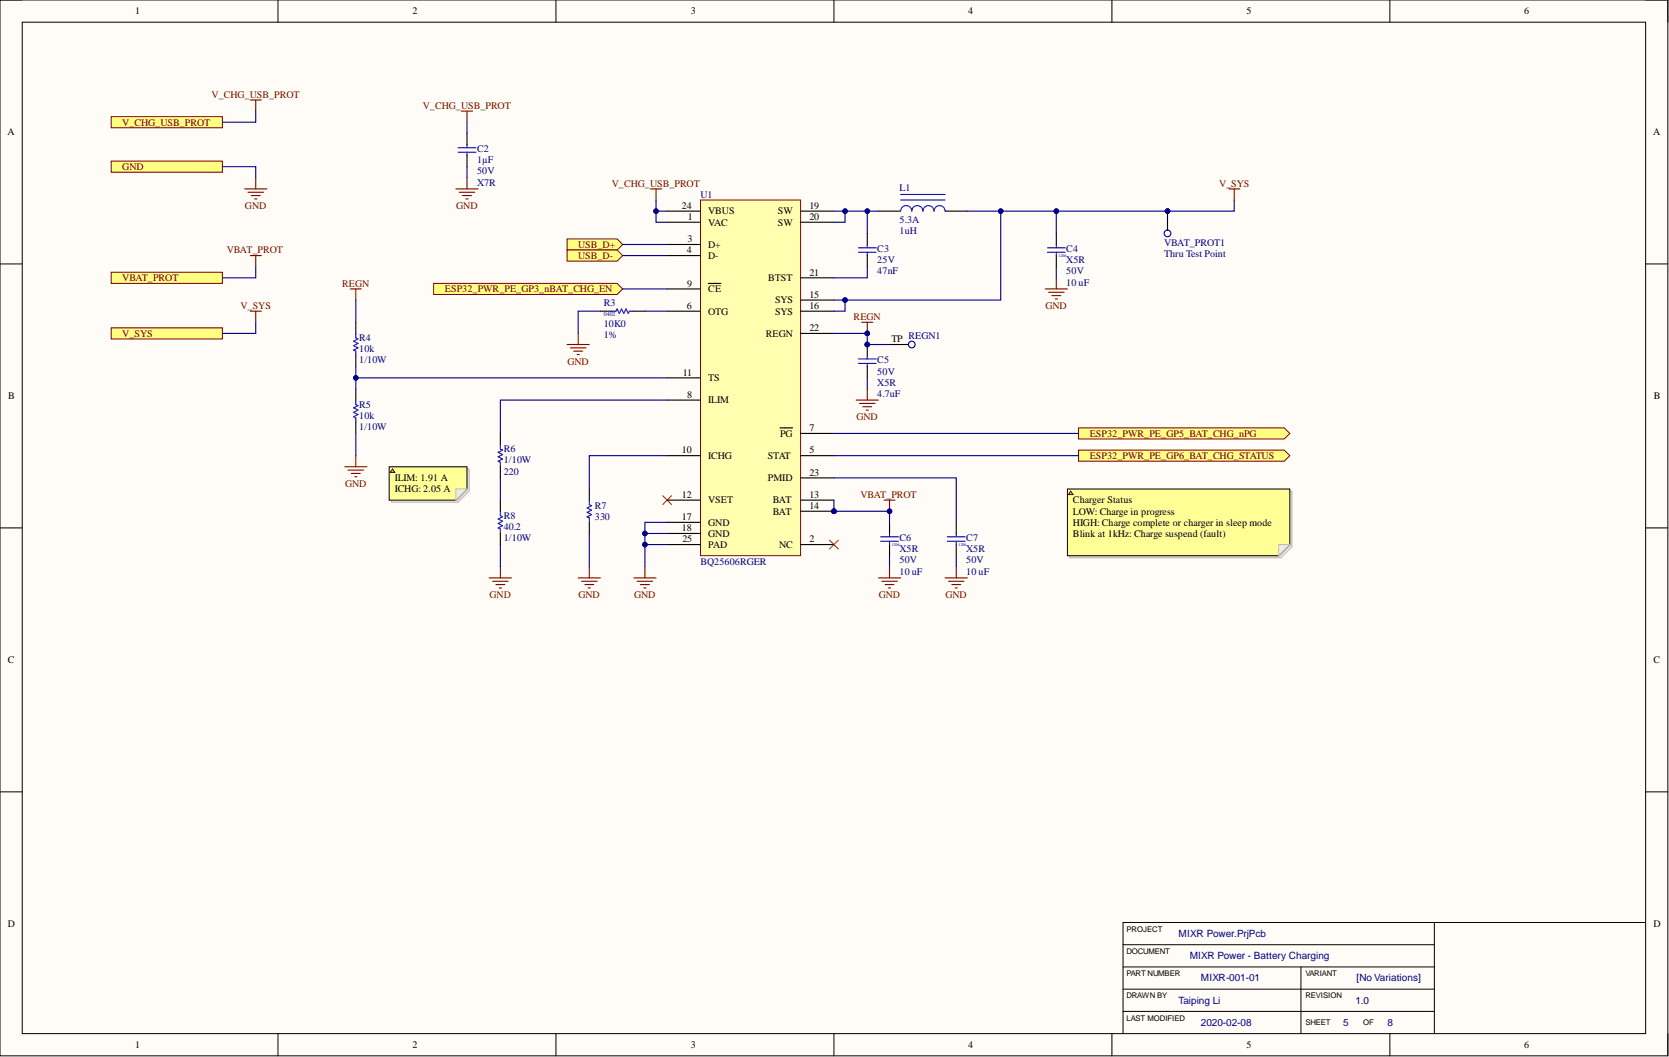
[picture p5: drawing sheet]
<svg xmlns="http://www.w3.org/2000/svg" width="381mm" height="241mm" viewBox="0 0 381 241" stroke-linecap="round" stroke-linejoin="round" font-family="sans-serif">
<defs><g id="words">
<g font-size="2.3">
<text x="30.9" y="3.3">1</text>
<text x="94.2" y="3.3">2</text>
<text x="157.7" y="3.3">3</text>
<text x="221" y="3.3">4</text>
<text x="284.5" y="3.3">5</text>
<text x="347.9" y="3.3">6</text>
<text x="1.7" y="30.9">A</text>
<text x="377.4" y="30.9">A</text>
<text x="155.7" y="47.7">24</text>
<text x="184.8" y="47.7">19</text>
<text x="157" y="50.2">1</text>
<text x="161.7" y="49">VBUS</text>
<text x="161.7" y="51.5">VAC</text>
<text x="177.6" y="49">SW</text>
<text x="177.6" y="51.5">SW</text>
<text x="184.8" y="50.2">20</text>
<text x="156.8" y="57.8">4</text>
<text x="156.9" y="55.3">3</text>
<text x="161.7" y="56.6">D+</text>
<text x="161.7" y="59.1">D-</text>
<text x="156.9" y="65.5">9</text>
<text x="175.4" y="64.2">BTST</text>
<text x="184.8" y="62.9">21</text>
<text x="156.8" y="70.5">6</text>
<text x="161.7" y="71.8">OTG</text>
<text x="161.7" y="66.7">CE</text>
<text x="176.9" y="69.3">SYS</text>
<text x="176.9" y="71.8">SYS</text>
<text x="184.8" y="68">15</text>
<text x="184.8" y="70.5">16</text>
<text x="174.8" y="76.9">REGN</text>
<text x="184.8" y="75.6">22</text>
<text x="203.5" y="78.1">TP</text>
<text x="155.8" y="85.8">11</text>
<text x="161.7" y="87">TS</text>
<text x="1.9" y="91.2">B</text>
<text x="156.9" y="90.8">8</text>
<text x="161.7" y="92.1">ILIM</text>
<text x="377.5" y="91.2">B</text>
<text x="178.1" y="99.7">PG</text>
<text x="184.8" y="98.4">7</text>
<text x="155.7" y="103.5">10</text>
<text x="161.7" y="104.8">ICHG</text>
<text x="175.3" y="104.8">STAT</text>
<text x="184.8" y="103.5">5</text>
<text x="90.1" y="109.9">ILIM: 1.91 A</text>
<text x="90.1" y="112.4">ICHG: 2.05 A</text>
<text x="155.7" y="113.7">12</text>
<text x="175.3" y="109.9">PMID</text>
<text x="184.8" y="113.7">13</text>
<text x="184.8" y="108.6">23</text>
<text x="155.7" y="118.7">17</text>
<text x="161.7" y="114.9">VSET</text>
<text x="176.4" y="114.9">BAT</text>
<text x="176.4" y="117.5">BAT</text>
<text x="184.8" y="116.2">14</text>
<text x="244.9" y="114.9">Charger Status</text>
<text x="244.9" y="117.5">LOW: Charge in progress</text>
<text x="155.7" y="121.3">18</text>
<text x="155.8" y="123.8">25</text>
<text x="161.7" y="120">GND</text>
<text x="161.7" y="122.5">GND</text>
<text x="161.7" y="125.1">PAD</text>
<text x="177.8" y="125.1">NC</text>
<text x="184.8" y="123.8">2</text>
<text x="244.9" y="120">HIGH: Charge complete or charger in sleep mode</text>
<text x="244.9" y="122.5">Blink at 1kHz: Charge suspend (fault)</text>
<text x="1.8" y="151.4">C</text>
<text x="377.4" y="151.4">C</text>
<text x="1.8" y="211.7">D</text>
<text x="377.4" y="211.7">D</text>
<text x="30.9" y="239.3">1</text>
<text x="94.2" y="239.3">2</text>
<text x="157.7" y="239.3">3</text>
<text x="221" y="239.3">4</text>
<text x="284.5" y="239.3">5</text>
<text x="347.9" y="239.3">6</text>
</g>
<g font-size="2.3" fill="#800000">
<text x="48.3" y="22.3">V_CHG_USB_PROT</text>
<text x="27.9" y="28.7">V_CHG_USB_PROT</text>
<text x="96.5" y="24.9">V_CHG_USB_PROT</text>
<text x="27.9" y="38.8">GND</text>
<text x="55.9" y="47.7">GND</text>
<text x="104.2" y="47.7">GND</text>
<text x="139.7" y="42.6">V_CHG_USB_PROT</text>
<text x="278.3" y="42.6">V_SYS</text>
<text x="51.8" y="57.8">VBAT_PROT</text>
<text x="132" y="56.6">USB_D+</text>
<text x="132" y="59.1">USB_D-</text>
<text x="27.9" y="64.2">VBAT_PROT</text>
<text x="78.1" y="65.5">REGN</text>
<text x="54.9" y="70.5">V_SYS</text>
<text x="101.5" y="66.7">ESP32_PWR_PE_GP3_nBAT_CHG_EN</text>
<text x="238.7" y="70.5">GND</text>
<text x="27.9" y="76.9">V_SYS</text>
<text x="194.9" y="73.1">REGN</text>
<text x="129.5" y="83.2">GND</text>
<text x="195.5" y="95.9">GND</text>
<text x="248.8" y="99.7">ESP32_PWR_PE_GP5_BAT_CHG_nPG</text>
<text x="248.8" y="104.8">ESP32_PWR_PE_GP6_BAT_CHG_STATUS</text>
<text x="78.8" y="111.1">GND</text>
<text x="196.5" y="113.7">VBAT_PROT</text>
<text x="111.8" y="136.5">GND</text>
<text x="132.1" y="136.5">GND</text>
<text x="144.8" y="136.5">GND</text>
<text x="200.6" y="136.5">GND</text>
<text x="215.8" y="136.5">GND</text>
</g>
<g font-size="2.3" fill="#000080">
<text x="108.9" y="34.8">C2</text>
<text x="108.9" y="37.3">1µF</text>
<text x="108.9" y="39.8">50V</text>
<text x="108.9" y="42.4">X7R</text>
<text x="159.9" y="45.2">U1</text>
<text x="205.3" y="43.6">L1</text>
<text x="205.3" y="51">5.3A</text>
<text x="205.3" y="53.5">1uH</text>
<text x="200.3" y="57.6">C3</text>
<text x="243.4" y="57.6">C4</text>
<text x="265.8" y="56.1">VBAT_PROT1</text>
<text x="265.8" y="58.6">Thru Test Point</text>
<text x="200.3" y="60.1">25V</text>
<text x="200.3" y="62.7">47nF</text>
<text x="243.4" y="60.1">X5R</text>
<text x="243.4" y="62.7">50V</text>
<text x="243.4" y="65.2">10 uF</text>
<text x="137.8" y="69.8">R3</text>
<text x="82" y="77.9">R4</text>
<text x="137.8" y="74.6">10K0</text>
<text x="137.8" y="77.1">1%</text>
<text x="207.4" y="77.4">REGN1</text>
<text x="82" y="80.4">10k</text>
<text x="82" y="83">1/10W</text>
<text x="200.3" y="83">C5</text>
<text x="200.3" y="85.5">50V</text>
<text x="200.3" y="88">X5R</text>
<text x="82" y="95.6">10k</text>
<text x="82" y="93.1">R5</text>
<text x="200.3" y="90.6">4.7uF</text>
<text x="82" y="98.2">1/10W</text>
<text x="115" y="105.8">1/10W</text>
<text x="115" y="103.3">R6</text>
<text x="115" y="108.3">220</text>
<text x="115" y="118.5">R8</text>
<text x="135.8" y="118.7">330</text>
<text x="135.8" y="116.2">R7</text>
<text x="115" y="121">40.2</text>
<text x="115" y="123.6">1/10W</text>
<text x="205.3" y="123.6">C6</text>
<text x="220.6" y="123.6">C7</text>
<text x="159.9" y="128.9">BQ25606RGER</text>
<text x="205.3" y="126.1">X5R</text>
<text x="205.3" y="128.6">50V</text>
<text x="205.3" y="131.2">10 uF</text>
<text x="220.6" y="126.1">X5R</text>
<text x="220.6" y="128.6">50V</text>
<text x="220.6" y="131.2">10 uF</text>
<text x="269.1" y="213.9">MIXR Power.PrjPcb</text>
<text x="271.6" y="219">MIXR Power - Battery Charging</text>
<text x="274.1" y="224">MIXR-001-01</text>
<text x="309.7" y="224">[No Variations]</text>
<text x="269.1" y="229.1">Taiping Li</text>
<text x="309.4" y="229.1">1.0</text>
<text x="274.1" y="234.2">2020-02-08</text>
<text x="306.6" y="234.2">5</text>
<text x="316.8" y="234.2">8</text>
</g>
<g font-size="1.8">
<text x="257.1" y="212.7">PROJECT</text>
<text x="257.1" y="217.8">DOCUMENT</text>
<text x="257.1" y="227.9">DRAWN BY</text>
<text x="257.1" y="222.9">PART NUMBER</text>
<text x="298" y="227.9">REVISION</text>
<text x="298" y="222.9">VARIANT</text>
<text x="257.1" y="233">LAST MODIFIED</text>
<text x="298" y="234">SHEET</text>
<text x="311.2" y="234">OF</text>
</g>
<text font-size="1.4" fill="#000080" x="137.8" y="72.2">0402</text>
<g font-size=".9" fill="#000080">
<text x="241.6" y="58.7">1206</text>
<text x="203.6" y="124.7">1206</text>
<text x="218.8" y="124.7">1206</text>
</g>
</g></defs>
<path d="M0 0h380.7v241h-380.7z" fill-rule="evenodd" fill="#fffcf8"/>
<path d="M0 0h380.7v241h-380.7z" fill="none" stroke="#000" stroke-width=".23"/>
<path d="M5.1 5.1h370.6v230.9h-370.6z" fill-rule="evenodd" fill="#fffcf8"/>
<g fill="none" stroke="#000" stroke-width=".23">
<path d="M0 0h5.1M63.5 0v5.1M126.9 0v5.1M190.4 0v5.1M253.8 0v5.1M317.3 0v5.1M375.7 0h5v5.1M5.1 5.1h370.6v230.9h-370.6zM0 60.3h5.1M375.7 60.3h5M0 120.5h5.1M375.7 120.5h5"/>
<path d="M0 180.8h5.1M375.7 180.8h5M256.4 215.7h71M327.4 210.6v25.4M375.7 210.6h-119.3v25.4M63.5 236v5M126.9 236v5M190.4 236v5M253.8 236v5M256.4 230.9h71M256.4 220.7h71M256.4 225.8h71"/>
<path d="M297 220.7v15.3M317.3 236v5M380.7 236v5"/>
</g>
<path d="M196 57.6h4M196 56.6h4M198 55.8v.8M198 57.6v.8M81.2 76.1v1l.5 .3-1 .5 1 .5-1 .5 1 .5-1 .5 .5 .3v1M81.2 91.3v1.1l.5 .2-1 .5 1 .5-1 .5 1 .5-1 .5 .5 .3v1" fill="none" stroke="#00f" stroke-width=".25"/>
<path d="M198 53.3v2.5M198 58.4v2.5M81.2 73.6v2.5M81.2 81.2v2.5M81.2 88.8v2.5M81.2 96.4v2.5" fill="none" stroke="#000" stroke-width=".25"/>
<path d="M80 66h2.5M81.2 66v2.5M196.7 73.6h2.6M198 73.6v2.5M78.7 106.6h5.1M79.4 107.3h3.6M80.2 108.1h2M81 108.8h.5M81.2 104v2.6" fill="none" stroke="#800000" stroke-width=".25"/>
<circle cx="198" cy="76.1" r=".51" fill="#000080"/>
<circle cx="198" cy="76.1" r=".51" fill="none" stroke="#000080" stroke-width=".23"/>
<circle cx="198" cy="78.6" r=".51" fill="#000080"/>
<circle cx="198" cy="78.6" r=".51" fill="none" stroke="#000080" stroke-width=".23"/>
<path d="M196 83h4M196 81.9h4M198 81.2v.7M198 83v.7" fill="none" stroke="#00f" stroke-width=".25"/>
<path d="M198 78.6v2.6" fill="none" stroke="#000" stroke-width=".25"/>
<circle cx="198" cy="78.6" r=".51" fill="#000080"/>
<circle cx="198" cy="78.6" r=".51" fill="none" stroke="#000080" stroke-width=".23"/>
<path d="M114.2 98.9v2.6M198 83.7v2.6M114.2 106.6v2.5M114.2 114.2v2.5M134.5 111.6v2.6M134.5 119.2v2.6M114.2 121.8v2.5" fill="none" stroke="#000" stroke-width=".25"/>
<g fill="none" stroke="#800000" stroke-width=".25">
<path d="M195.4 91.3h5.1M196.2 92.1h3.6M197 92.9h2M197.7 93.6h.5M198 88.8v2.5M111.7 131.9h5.1M112.4 132.7h3.6M113.2 133.5h2M114 134.2h.5M114.2 129.4v2.5M132 131.9h5.1M132.8 132.7h3.5"/>
<path d="M133.5 133.5h2M134.3 134.2h.5M134.5 129.4v2.5M144.7 131.9h5.1M145.4 132.7h3.6M146.2 133.5h2M147 134.2h.5M147.2 129.4v2.5M200.5 131.9h5.1M201.3 132.7h3.5M202 133.5h2.1M202.8 134.2h.5"/>
<path d="M203.1 129.4v2.5M215.8 131.9h5M216.5 132.7h3.6M217.3 133.5h2M218 134.2h.5M218.3 129.4v2.5"/>
</g>
<path d="M151.3 113.2l2 2M153.3 113.2l-2 2" fill="none" stroke="#f00" stroke-width=".23"/>
<path d="M114.2 101.5v1l.5 .3-1 .5 1 .5-1 .5 1 .5-1 .5 .5 .2v1.1M114.2 116.7v1l.5 .3-1 .5 1 .5-1 .5 1 .5-1 .5 .5 .3v1M134.5 114.2v1l.5 .2-1 .5 1 .6-1 .5 1 .5-1 .5 .5 .2v1" fill="none" stroke="#00f" stroke-width=".25"/>
<circle cx="190.4" cy="116.7" r=".51" fill="#000080"/>
<circle cx="190.4" cy="116.7" r=".51" fill="none" stroke="#000080" stroke-width=".23"/>
<path d="M159.9 45.7h22.9v81.2h-22.9z" fill-rule="evenodd" fill="#ffffb0"/>
<path d="M159.9 45.7h22.9v81.2h-22.9z" fill="none" stroke="#800000" stroke-width=".23"/>
<g fill="none" stroke="#000" stroke-width=".25">
<path d="M152.3 55.8h7.6M152.3 58.4h7.6M152.3 71h7.6M152.3 66h7.6M161.7 64.7h2.9M152.3 91.3h7.6M152.3 86.3h7.6M178 97.7h2.9M182.8 98.9h7.6M152.3 104h7.6M152.3 114.2h7.6M182.8 104h7.6"/>
<path d="M182.8 114.2h7.6M182.8 116.7h7.6M182.8 124.3h7.6"/>
</g>
<circle cx="190.4" cy="116.7" r=".51" fill="#000080"/>
<circle cx="190.4" cy="116.7" r=".51" fill="none" stroke="#000080" stroke-width=".23"/>
<path d="M152.3 48.2h7.6M152.3 50.7h7.6M182.8 48.2h7.6M182.8 50.7h7.6M182.8 68.5h7.6M182.8 71h7.6M182.8 63.4h7.6M182.8 76.1h7.6M152.3 119.2h7.6M182.8 109.1h7.6M152.3 121.8h7.6M152.3 124.3h7.6" fill="none" stroke="#000" stroke-width=".25"/>
<path d="M129.5 54.5h11.4l1.2 1.3-1.2 1.3h-11.4z" fill-rule="evenodd" fill="#ffff80"/>
<path d="M129.5 54.5h11.4l1.2 1.3-1.2 1.3h-11.4z" fill="none" stroke="#800000" stroke-width=".23"/>
<path d="M129.5 57.1h11.4l1.2 1.3-1.2 1.2h-11.4z" fill-rule="evenodd" fill="#ffff80"/>
<path d="M129.5 57.1h11.4l1.2 1.3-1.2 1.2h-11.4z" fill="none" stroke="#800000" stroke-width=".23"/>
<path d="M238.6 66h5.1M239.4 66.7h3.5M240.1 67.5h2.1M240.9 68.2h.5M241.1 63.4v2.6M201.8 114.2h2.5M203.1 114.2v2.5" fill="none" stroke="#800000" stroke-width=".25"/>
<circle cx="203.1" cy="116.7" r=".51" fill="#000080"/>
<circle cx="203.1" cy="116.7" r=".51" fill="none" stroke="#000080" stroke-width=".23"/>
<path d="M104.1 43.1h5M104.8 43.9h3.6M105.6 44.6h2M106.4 45.4h.5M106.6 40.6v2.5M280.5 43.1h2.5M281.7 43.1v2.6" fill="none" stroke="#800000" stroke-width=".25"/>
<path d="M189.4 123.3l2 2M191.4 123.3l-2 2" fill="none" stroke="#f00" stroke-width=".23"/>
<path d="M104.6 34.8h4M104.6 33.7h4M106.6 33v.7M106.6 34.8v.7" fill="none" stroke="#00f" stroke-width=".25"/>
<path d="M106.6 30.4v2.6M106.6 35.5v2.6" fill="none" stroke="#000" stroke-width=".25"/>
<circle cx="266.5" cy="48.2" r=".51" fill="#000080"/>
<circle cx="266.5" cy="48.2" r=".51" fill="none" stroke="#000080" stroke-width=".23"/>
<path d="M266.5 48.2v5.1" fill="none" stroke="#000" stroke-width=".25"/>
<circle cx="266.5" cy="48.2" r=".51" fill="#000080"/>
<circle cx="266.5" cy="48.2" r=".51" fill="none" stroke="#000080" stroke-width=".23"/>
<circle cx="266.5" cy="53.3" r=".76" fill="#f8fcff"/>
<circle cx="266.5" cy="53.3" r=".76" fill="none" stroke="#000080" stroke-width=".25"/>
<path d="M203.1 78.6h5" fill="none" stroke="#000" stroke-width=".25"/>
<circle cx="208.1" cy="78.6" r=".76" fill="#f8fcff"/>
<circle cx="208.1" cy="78.7" r=".76" fill="none" stroke="#000080" stroke-width=".25"/>
<path d="M200.5 48.2h5.1M215.8 48.2h5M137.1 71h2.5M144.7 71h2.5M203.1 119.2v2.6M218.3 119.2v2.6M203.1 124.3v2.6M218.3 124.3v2.6" fill="none" stroke="#000" stroke-width=".25"/>
<path d="M205.6 48.2a1.27 1.27 0 0 1 1.3-1.3 1.27 1.27 0 0 1 1.2 1.3 1.27 1.27 0 0 1 1.3-1.3 1.27 1.27 0 0 1 1.3 1.3 1.27 1.27 0 0 1 1.2-1.3 1.27 1.27 0 0 1 1.3 1.3 1.27 1.27 0 0 1 1.3-1.3 1.27 1.27 0 0 1 1.3 1.3M205.6 45.7h10.2M205.6 44.4h10.2M139.6 71h1l.3-.5 .5 1 .5-1 .5 1 .5-1 .5 1 .3-.5h1M201 123.6h4.1M201 122.5h4.1M203.1 121.8v.7M203.1 123.6v.7M216.3 123.6h4M216.3 122.5h4M218.3 121.8v.7M218.3 123.6v.7" fill="none" stroke="#00f" stroke-width=".25"/>
<path d="M129.5 78.6h5M130.2 79.4h3.6M132 76.1v2.5M131 80.2h2M131.7 80.9h.5" fill="none" stroke="#800000" stroke-width=".25"/>
<path d="M246.2 102.8h47l1.2 1.2-1.2 1.3h-47z" fill-rule="evenodd" fill="#ffff80"/>
<path d="M246.2 102.8h47l1.2 1.2-1.2 1.3h-47z" fill="none" stroke="#800000" stroke-width=".23"/>
<path d="M99 64.7h41.9l1.2 1.3-1.2 1.2h-41.9z" fill-rule="evenodd" fill="#ffff80"/>
<path d="M99 64.7h41.9l1.2 1.3-1.2 1.2h-41.9z" fill="none" stroke="#800000" stroke-width=".23"/>
<path d="M246.2 97.7h47l1.2 1.2-1.2 1.3h-47z" fill-rule="evenodd" fill="#ffff80"/>
<path d="M246.2 97.7h47l1.2 1.2-1.2 1.3h-47z" fill="none" stroke="#800000" stroke-width=".23"/>
<path d="M239.1 57.6h4.1M239.1 56.6h4.1M241.1 55.8v.8M241.1 57.6v.8" fill="none" stroke="#00f" stroke-width=".25"/>
<path d="M241.1 53.3v2.5M241.1 58.4v2.5" fill="none" stroke="#000" stroke-width=".25"/>
<path d="M281.7 45.7v2.5h-40.6" fill="none" stroke="#000080" stroke-width=".25"/>
<circle cx="241.1" cy="48.2" r=".51" fill="#000080"/>
<circle cx="241.1" cy="48.2" r=".51" fill="none" stroke="#000080" stroke-width=".23"/>
<circle cx="266.5" cy="48.2" r=".51" fill="#000080"/>
<circle cx="266.5" cy="48.2" r=".51" fill="none" stroke="#000080" stroke-width=".23"/>
<path d="M81.2 86.3h71.1" fill="none" stroke="#000080" stroke-width=".25"/>
<circle cx="81.2" cy="86.3" r=".51" fill="#000080"/>
<circle cx="81.2" cy="86.3" r=".51" fill="none" stroke="#000080" stroke-width=".23"/>
<path d="M142.1 58.4h10.2M142.1 55.8h10.2M137.1 71h-5.1v5.1M142.1 66h10.2M152.3 91.3h-38.1v7.6M152.3 104h-17.8v7.6M147.2 124.3h5.1" fill="none" stroke="#000080" stroke-width=".25"/>
<circle cx="147.2" cy="124.3" r=".51" fill="#000080"/>
<circle cx="147.2" cy="124.3" r=".51" fill="none" stroke="#000080" stroke-width=".23"/>
<path d="M152.3 119.2h-5.1v2.6h5.1" fill="none" stroke="#000080" stroke-width=".25"/>
<circle cx="147.2" cy="121.8" r=".51" fill="#000080"/>
<circle cx="147.2" cy="121.8" r=".51" fill="none" stroke="#000080" stroke-width=".23"/>
<path d="M149.8 48.2v2.5h2.5M147.2 71h5.1" fill="none" stroke="#000080" stroke-width=".25"/>
<circle cx="149.8" cy="48.2" r=".51" fill="#000080"/>
<circle cx="149.8" cy="48.2" r=".51" fill="none" stroke="#000080" stroke-width=".23"/>
<path d="M149.8 45.7v2.5h2.5" fill="none" stroke="#000080" stroke-width=".25"/>
<circle cx="149.8" cy="48.2" r=".51" fill="#000080"/>
<circle cx="149.8" cy="48.2" r=".51" fill="none" stroke="#000080" stroke-width=".23"/>
<path d="M190.4 116.7h12.7v2.5" fill="none" stroke="#000080" stroke-width=".25"/>
<circle cx="190.4" cy="116.7" r=".51" fill="#000080"/>
<circle cx="190.4" cy="116.7" r=".51" fill="none" stroke="#000080" stroke-width=".23"/>
<circle cx="203.1" cy="116.7" r=".51" fill="#000080"/>
<circle cx="203.1" cy="116.7" r=".51" fill="none" stroke="#000080" stroke-width=".23"/>
<path d="M190.4 76.1h7.6M190.4 98.9h55.8M190.4 109.1h27.9v10.1M190.4 104h55.8" fill="none" stroke="#000080" stroke-width=".25"/>
<circle cx="198" cy="76.1" r=".51" fill="#000080"/>
<circle cx="198" cy="76.1" r=".51" fill="none" stroke="#000080" stroke-width=".23"/>
<path d="M192.9 68.5v2.5h-2.5" fill="none" stroke="#000080" stroke-width=".25"/>
<circle cx="192.9" cy="68.5" r=".51" fill="#000080"/>
<circle cx="192.9" cy="68.5" r=".51" fill="none" stroke="#000080" stroke-width=".23"/>
<path d="M220.8 48.2h7.6v20.3h-38" fill="none" stroke="#000080" stroke-width=".25"/>
<circle cx="192.9" cy="68.5" r=".51" fill="#000080"/>
<circle cx="192.9" cy="68.5" r=".51" fill="none" stroke="#000080" stroke-width=".23"/>
<circle cx="228.4" cy="48.2" r=".51" fill="#000080"/>
<circle cx="228.4" cy="48.2" r=".51" fill="none" stroke="#000080" stroke-width=".23"/>
<path d="M192.9 48.2v2.5h-2.5M198 60.9v2.5h-7.6" fill="none" stroke="#000080" stroke-width=".25"/>
<circle cx="192.9" cy="48.2" r=".51" fill="#000080"/>
<circle cx="192.9" cy="48.2" r=".51" fill="none" stroke="#000080" stroke-width=".23"/>
<path d="M190.4 48.2h10.1" fill="none" stroke="#000080" stroke-width=".25"/>
<circle cx="192.9" cy="48.2" r=".51" fill="#000080"/>
<circle cx="192.9" cy="48.2" r=".51" fill="none" stroke="#000080" stroke-width=".23"/>
<circle cx="198" cy="48.2" r=".51" fill="#000080"/>
<circle cx="198" cy="48.2" r=".51" fill="none" stroke="#000080" stroke-width=".23"/>
<path d="M198 76.1v2.5h5.1" fill="none" stroke="#000080" stroke-width=".25"/>
<circle cx="198" cy="78.6" r=".51" fill="#000080"/>
<circle cx="198" cy="78.6" r=".51" fill="none" stroke="#000080" stroke-width=".23"/>
<circle cx="198" cy="76.1" r=".51" fill="#000080"/>
<circle cx="198" cy="76.1" r=".51" fill="none" stroke="#000080" stroke-width=".23"/>
<path d="M228.4 48.2h12.7v5.1" fill="none" stroke="#000080" stroke-width=".25"/>
<circle cx="241.1" cy="48.2" r=".51" fill="#000080"/>
<circle cx="241.1" cy="48.2" r=".51" fill="none" stroke="#000080" stroke-width=".23"/>
<circle cx="228.4" cy="48.2" r=".51" fill="#000080"/>
<circle cx="228.4" cy="48.2" r=".51" fill="none" stroke="#000080" stroke-width=".23"/>
<path d="M81.2 83.7v5.1M81.2 98.9v5.1" fill="none" stroke="#000080" stroke-width=".25"/>
<circle cx="81.2" cy="86.3" r=".51" fill="#000080"/>
<circle cx="81.2" cy="86.3" r=".51" fill="none" stroke="#000080" stroke-width=".23"/>
<path d="M106.6 27.9v2.5M106.6 38.1v2.5M81.2 68.5v5.1M114.2 109.1v5.1M114.2 124.3v5.1M134.5 121.8v7.6M147.2 121.8v7.6" fill="none" stroke="#000080" stroke-width=".25"/>
<circle cx="147.2" cy="124.3" r=".51" fill="#000080"/>
<circle cx="147.2" cy="124.3" r=".51" fill="none" stroke="#000080" stroke-width=".23"/>
<circle cx="147.2" cy="121.8" r=".51" fill="#000080"/>
<circle cx="147.2" cy="121.8" r=".51" fill="none" stroke="#000080" stroke-width=".23"/>
<path d="M190.4 114.2v2.5" fill="none" stroke="#000080" stroke-width=".25"/>
<circle cx="190.4" cy="116.7" r=".51" fill="#000080"/>
<circle cx="190.4" cy="116.7" r=".51" fill="none" stroke="#000080" stroke-width=".23"/>
<path d="M198 48.2v5.1M198 86.3v2.5" fill="none" stroke="#000080" stroke-width=".25"/>
<circle cx="198" cy="48.2" r=".51" fill="#000080"/>
<circle cx="198" cy="48.2" r=".51" fill="none" stroke="#000080" stroke-width=".23"/>
<path d="M241.1 60.9v2.5M203.1 126.9v2.5M218.3 126.9v2.5" fill="none" stroke="#000080" stroke-width=".25"/>
<path d="M57.1 22.8h2.5M58.4 22.8v2.6" fill="none" stroke="#800000" stroke-width=".25"/>
<path d="M25.4 26.6h25.4v2.6h-25.4z" fill-rule="evenodd" fill="#ffff80"/>
<path d="M25.4 26.6h25.4v2.6h-25.4z" fill="none" stroke="#800000" stroke-width=".23"/>
<path d="M58.4 25.4v2.5h-7.6" fill="none" stroke="#000080" stroke-width=".25"/>
<path d="M55.8 43.1h5.1M56.6 43.9h3.6M57.4 44.6h2M58.1 45.4h.5M58.4 40.6v2.5" fill="none" stroke="#800000" stroke-width=".25"/>
<path d="M25.4 36.8h25.4v2.5h-25.4z" fill-rule="evenodd" fill="#ffff80"/>
<path d="M25.4 36.8h25.4v2.5h-25.4z" fill="none" stroke="#800000" stroke-width=".23"/>
<path d="M50.8 38.1h7.6v2.5" fill="none" stroke="#000080" stroke-width=".25"/>
<path d="M105.3 25.4h2.6M106.6 25.4v2.5M57.1 58.4h2.5M58.4 58.4v2.5M148.5 43.1h2.5M149.8 43.1v2.6" fill="none" stroke="#800000" stroke-width=".25"/>
<path d="M25.4 62.2h25.4v2.5h-25.4z" fill-rule="evenodd" fill="#ffff80"/>
<path d="M25.4 62.2h25.4v2.5h-25.4z" fill="none" stroke="#800000" stroke-width=".23"/>
<path d="M58.4 60.9v2.5h-7.6" fill="none" stroke="#000080" stroke-width=".25"/>
<path d="M57.1 71h2.5M58.4 71v2.6" fill="none" stroke="#800000" stroke-width=".25"/>
<path d="M25.4 74.8h25.4v2.6h-25.4z" fill-rule="evenodd" fill="#ffff80"/>
<path d="M25.4 74.8h25.4v2.6h-25.4z" fill="none" stroke="#800000" stroke-width=".23"/>
<path d="M58.4 73.6v2.5h-7.6" fill="none" stroke="#000080" stroke-width=".25"/>
<path d="M244.2 112.1h50.7v12.7l-2.5 2.6h-48.2z" fill-rule="evenodd" fill="#e0ddd7"/>
<path d="M244.2 112.1h50.7v12.7l-2.5 2.6h-48.2z" fill="none" stroke="#bfbdba" stroke-width=".23"/>
<path d="M243.7 111.6h50.7v12.7l-2.5 2.6h-48.2z" fill-rule="evenodd" fill="#ffff96"/>
<path d="M243.7 111.6h50.7v12.7l-2.5 2.6h-48.2z" fill="none" stroke="#000" stroke-width=".23"/>
<path d="M291.9 124.3h2.5l-2.5 2.6z" fill="#f2f0d8"/>
<path d="M291.9 124.3h2.5l-2.5 2.6z" fill="none" stroke="#bfbdba" stroke-width=".23"/>
<path d="M244.4 112.1l.5 .8h-1z" fill="#ffcc78"/>
<path d="M244.4 112.1l.5 .8h-1z" fill="none" stroke="#300" stroke-width=".23"/>
<path d="M89.3 107.1h17.8v5l-2.5 2.6h-15.3z" fill-rule="evenodd" fill="#e0ddd7"/>
<path d="M89.3 107.1h17.8v5l-2.5 2.6h-15.3z" fill="none" stroke="#bfbdba" stroke-width=".23"/>
<path d="M88.8 106.6h17.8v5l-2.5 2.6h-15.3z" fill-rule="evenodd" fill="#ffff96"/>
<path d="M88.8 106.6h17.8v5l-2.5 2.6h-15.3z" fill="none" stroke="#000" stroke-width=".23"/>
<path d="M104.1 111.6h2.5l-2.5 2.6z" fill="#f2f0d8"/>
<path d="M104.1 111.6h2.5l-2.5 2.6z" fill="none" stroke="#bfbdba" stroke-width=".23"/>
<path d="M89.6 107.1l.5 .7h-1z" fill="#ffcc78"/>
<path d="M89.6 107.1l.5 .7h-1z" fill="none" stroke="#300" stroke-width=".23"/>
<use href="#words"/>
</svg>
